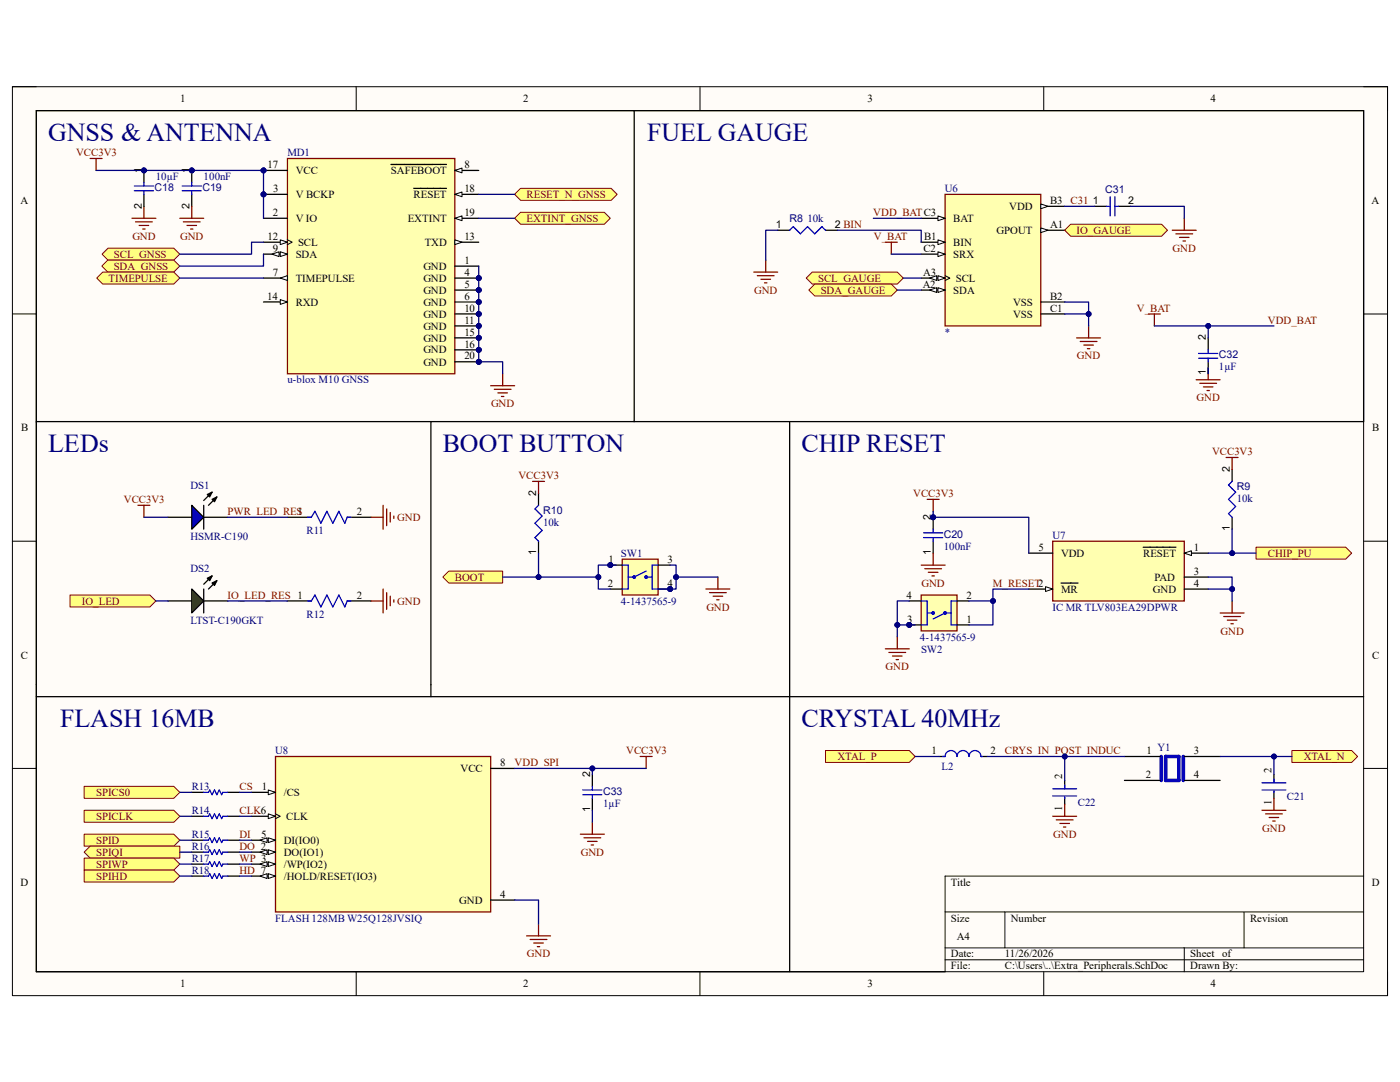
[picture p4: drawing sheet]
<svg xmlns="http://www.w3.org/2000/svg" width="279mm" height="216mm" viewBox="0 0 279 216" stroke-linecap="round" stroke-linejoin="round" font-family="sans-serif">
<defs><g id="words">
<g font-size="5.2" fill="#000080">
<text x="9.6" y="28.1">GNSS &amp; ANTENNA</text>
<text x="129.2" y="28.1">FUEL GAUGE</text>
<text x="9.6" y="90.2">LEDs</text>
<text x="88.4" y="90.2">BOOT BUTTON</text>
<text x="160" y="90.2">CHIP RESET</text>
<text x="12" y="145.1">FLASH 16MB</text>
<text x="160" y="145.1">CRYSTAL 40MHz</text>
</g>
<g font-size="2.2">
<text x="35.9" y="20.4">1</text>
<text x="104.4" y="20.4">2</text>
<text x="173.1" y="20.4">3</text>
<text x="241.6" y="20.4">4</text>
<text x="53.4" y="33.6">17</text>
<text x="59" y="34.8">VCC</text>
<text x="78" y="34.8">SAFEBOOT</text>
<text x="92.7" y="33.6">8</text>
<text x="4.1" y="40.7">A</text>
<text x="54.5" y="38.3">3</text>
<text x="59" y="39.5">V BCKP</text>
<text x="82.5" y="39.5">RESET</text>
<text x="92.7" y="38.3">18</text>
<text x="201.4" y="41.9">VDD</text>
<text x="209.6" y="40.7">B3</text>
<text x="273.7" y="40.7">A</text>
<text x="53.4" y="47.9">12</text>
<text x="54.4" y="43.1">2</text>
<text x="59" y="44.3">V IO</text>
<text x="81.4" y="44.3">EXTINT</text>
<text x="92.7" y="43.1">19</text>
<text x="92.7" y="47.9">13</text>
<text x="184.4" y="47.9">B1</text>
<text x="190.2" y="44.3">BAT</text>
<text x="198.9" y="46.7">GPOUT</text>
<text x="209.6" y="45.5">A1</text>
<text x="54.4" y="50.2">9</text>
<text x="59" y="51.4">SDA</text>
<text x="59.5" y="49.1">SCL</text>
<text x="84.5" y="53.8">GND</text>
<text x="84.8" y="49.1">TXD</text>
<text x="92.7" y="52.7">1</text>
<text x="184.3" y="50.2">C2</text>
<text x="190.2" y="49.1">BIN</text>
<text x="190.2" y="51.4">SRX</text>
<text x="53.3" y="59.8">14</text>
<text x="54.4" y="55">7</text>
<text x="59" y="56.2">TIMEPULSE</text>
<text x="84.5" y="56.2">GND</text>
<text x="84.5" y="58.6">GND</text>
<text x="92.7" y="55">4</text>
<text x="92.7" y="57.4">5</text>
<text x="92.7" y="59.8">6</text>
<text x="184.1" y="57.4">A2</text>
<text x="184.2" y="55">A3</text>
<text x="190.2" y="58.6">SDA</text>
<text x="190.8" y="56.2">SCL</text>
<text x="209.6" y="59.8">B2</text>
<text x="59" y="61">RXD</text>
<text x="84.5" y="61">GND</text>
<text x="84.5" y="63.4">GND</text>
<text x="84.5" y="65.8">GND</text>
<text x="92.7" y="62.2">10</text>
<text x="92.7" y="64.6">11</text>
<text x="202.2" y="61">VSS</text>
<text x="202.2" y="63.4">VSS</text>
<text x="209.6" y="62.2">C1</text>
<text x="84.5" y="68.2">GND</text>
<text x="84.5" y="70.5">GND</text>
<text x="92.7" y="67">15</text>
<text x="92.7" y="69.3">16</text>
<text x="92.7" y="71.7">20</text>
<text x="84.5" y="72.9">GND</text>
<text x="4.2" y="86.1">B</text>
<text x="273.9" y="86.1">B</text>
<text x="59.4" y="102.7">1</text>
<text x="71.2" y="102.7">2</text>
<text x="121.5" y="112.3">1</text>
<text x="133.2" y="112.3">3</text>
<text x="207.2" y="109.9">5</text>
<text x="211.8" y="111.1">VDD</text>
<text x="228.1" y="111.1">RESET</text>
<text x="238.3" y="109.9">1</text>
<text x="71.2" y="119.5">2</text>
<text x="121.3" y="117.1">2</text>
<text x="133.2" y="117.1">4</text>
<text x="180.9" y="119.5">4</text>
<text x="192.9" y="119.5">2</text>
<text x="211.8" y="118.3">MR</text>
<text x="230.1" y="118.3">GND</text>
<text x="230.4" y="115.9">PAD</text>
<text x="238.3" y="117.1">4</text>
<text x="238.3" y="114.7">3</text>
<text x="181" y="124.2">3</text>
<text x="192.9" y="124.2">1</text>
<text x="4.1" y="131.4">C</text>
<text x="273.8" y="131.4">C</text>
<text x="91.9" y="154.1">VCC</text>
<text x="99.8" y="152.9">8</text>
<text x="185.9" y="150.5">1</text>
<text x="197.7" y="150.5">2</text>
<text x="212" y="155.5" transform="rotate(-90 212 155.5)">2</text>
<text x="228.6" y="155.3">2</text>
<text x="228.8" y="150.5">1</text>
<text x="238.3" y="150.5">3</text>
<text x="238.3" y="155.3">4</text>
<text x="253.8" y="154.3" transform="rotate(-90 253.8 154.3)">2</text>
<text x="52.2" y="157.6">1</text>
<text x="56.6" y="158.8">/CS</text>
<text x="212" y="161.8" transform="rotate(-90 212 161.8)">1</text>
<text x="253.8" y="160.6" transform="rotate(-90 253.8 160.6)">1</text>
<text x="52.1" y="167.2">5</text>
<text x="57.1" y="163.6">CLK</text>
<text x="56.6" y="168.4">DI(IO0)</text>
<text x="56.6" y="170.8">DO(IO1)</text>
<text x="56.6" y="173.1">/WP(IO2)</text>
<text x="4.1" y="176.7">D</text>
<text x="56.6" y="175.6">/HOLD/RESET(IO3)</text>
<text x="99.8" y="179.1">4</text>
<text x="189.8" y="176.7">Title</text>
<text x="273.8" y="176.7">D</text>
<text x="91.7" y="180.3">GND</text>
<text x="189.8" y="183.9">Size</text>
<text x="201.7" y="183.9">Number</text>
<text x="249.5" y="183.9">Revision</text>
<text x="189.8" y="191.1">Date:</text>
<text x="191" y="187.5">A4</text>
<text x="200.5" y="191.1">11/26/2026</text>
<text x="237.5" y="191.1">Sheet</text>
<text x="243.9" y="191.1">of</text>
<text x="35.9" y="197">1</text>
<text x="104.4" y="197">2</text>
<text x="173.1" y="197">3</text>
<text x="189.8" y="193.4">File:</text>
<text x="200.5" y="193.4">C:\Users\..\Extra_Peripherals.SchDoc</text>
<text x="237.6" y="193.4">Drawn By:</text>
<text x="241.6" y="197">4</text>
</g>
<g font-size="2.2" fill="#800000">
<text x="15.2" y="31.2">VCC3V3</text>
<text x="105.1" y="39.5">RESET_N_GNSS</text>
<text x="213.7" y="40.7">C31</text>
<text x="26.4" y="47.9">GND</text>
<text x="35.9" y="47.9">GND</text>
<text x="105.1" y="44.3">EXTINT_GNSS</text>
<text x="174.3" y="43.1">VDD_BATC3</text>
<text x="174.4" y="47.9">V_BAT</text>
<text x="214.8" y="46.7">IO_GAUGE</text>
<text x="22.7" y="53.8">SDA_GNSS</text>
<text x="22.7" y="51.4">SCL_GNSS</text>
<text x="234" y="50.2">GND</text>
<text x="21.7" y="56.2">TIMEPULSE</text>
<text x="150.5" y="58.6">GND</text>
<text x="163.3" y="56.2">SCL_GAUGE</text>
<text x="163.8" y="58.6">SDA_GAUGE</text>
<text x="226.9" y="62.2">V_BAT</text>
<text x="253" y="64.6">VDD_BAT</text>
<text x="214.9" y="71.7">GND</text>
<text x="98" y="81.3">GND</text>
<text x="238.8" y="80.1">GND</text>
<text x="103.5" y="95.6">VCC3V3</text>
<text x="241.9" y="90.8">VCC3V3</text>
<text x="24.7" y="100.4">VCC3V3</text>
<text x="182.2" y="99.2">VCC3V3</text>
<text x="45.4" y="102.7">PWR_LED_RES</text>
<text x="79.3" y="104">GND</text>
<text x="253" y="111.1">CHIP_PU</text>
<text x="45.4" y="119.5">IO_LED_RES 1</text>
<text x="90.8" y="115.9">BOOT</text>
<text x="183.9" y="117.1">GND</text>
<text x="198.2" y="117.1">M_RESET2</text>
<text x="16.3" y="120.6">IO_LED</text>
<text x="79.3" y="120.6">GND</text>
<text x="141" y="121.8">GND</text>
<text x="243.6" y="126.6">GND</text>
<text x="176.7" y="133.8">GND</text>
<text x="102.7" y="152.9">VDD_SPI</text>
<text x="125" y="150.5">VCC3V3</text>
<text x="167.1" y="151.7">XTAL_P</text>
<text x="200.5" y="150.5">CRYS_IN_POST_INDUC</text>
<text x="260.2" y="151.7">XTAL_N</text>
<text x="19.2" y="158.8">SPICS0</text>
<text x="47.8" y="157.6">CS</text>
<text x="19.2" y="163.6">SPICLK</text>
<text x="47.8" y="162.4">CLK6</text>
<text x="47.8" y="167.2">DI</text>
<text x="210.2" y="167.2">GND</text>
<text x="251.9" y="166">GND</text>
<text x="19.2" y="168.4">SPID</text>
<text x="19.2" y="170.8">SPIQI</text>
<text x="19.2" y="173.1">SPIWP</text>
<text x="47.8" y="169.6">DO 2</text>
<text x="47.8" y="172">WP 3</text>
<text x="115.9" y="170.8">GND</text>
<text x="19.2" y="175.6">SPIHD</text>
<text x="47.8" y="174.3">HD 7</text>
<text x="105.2" y="191.1">GND</text>
</g>
<g font-size="2.2" fill="#000080">
<text x="31.1" y="35.9">10µF</text>
<text x="40.6" y="35.9">100nF</text>
<text x="57.4" y="31.2">MD1</text>
<text x="188.6" y="38.3">U6</text>
<text x="161.2" y="44.3">10k</text>
<text x="188.6" y="67">*</text>
<text x="57.4" y="76.5">u-blox M10 GNSS</text>
<text x="243.2" y="73.9">1µF</text>
<text x="38" y="97.5">DS1</text>
<text x="246.8" y="100.1">10k</text>
<text x="38" y="107.8">HSMR-C190</text>
<text x="61.2" y="106.6">R11</text>
<text x="108.4" y="104.9">10k</text>
<text x="210.1" y="107.5">U7</text>
<text x="123.9" y="111.1">SW1</text>
<text x="188.3" y="109.7">100nF</text>
<text x="38" y="114.2">DS2</text>
<text x="38" y="124.5">LTST-C190GKT</text>
<text x="61.2" y="123.3">R12</text>
<text x="123.9" y="120.6">4-1437565-9</text>
<text x="210.1" y="121.8">IC MR TLV803EA29DPWR</text>
<text x="183.6" y="127.8">4-1437565-9</text>
<text x="183.8" y="130.2">SW2</text>
<text x="231" y="149.8">Y1</text>
<text x="54.9" y="150.5">U8</text>
<text x="187.9" y="153.6">L2</text>
<text x="38.3" y="157.6">R13</text>
<text x="120.4" y="161">1µF</text>
<text x="215.1" y="160.7">C22</text>
<text x="256.8" y="159.6">C21</text>
<text x="38.3" y="162.4">R14</text>
<text x="38.3" y="167.2">R15</text>
<text x="38.3" y="169.6">R16</text>
<text x="38.3" y="172">R17</text>
<text x="38.3" y="174.3">R18</text>
<text x="54.9" y="183.9">FLASH 128MB W25Q128JVSIQ</text>
</g>
<g font-size="2.1">
<text x="28.3" y="34.5" transform="rotate(-90 28.3 34.5)">1</text>
<text x="37.8" y="34.5" transform="rotate(-90 37.8 34.5)">1</text>
<text x="28.3" y="41.8" transform="rotate(-90 28.3 41.8)">2</text>
<text x="37.8" y="41.8" transform="rotate(-90 37.8 41.8)">2</text>
<text x="218.1" y="40.7">1</text>
<text x="225.1" y="40.7">2</text>
<text x="154.9" y="45.5">1</text>
<text x="166.6" y="45.5">2 BIN</text>
<text x="240.7" y="67.9" transform="rotate(-90 240.7 67.9)">2</text>
<text x="240.7" y="74.9" transform="rotate(-90 240.7 74.9)">1</text>
<text x="245.4" y="94.1" transform="rotate(-90 245.4 94.1)">2</text>
<text x="107" y="98.9" transform="rotate(-90 107 98.9)">2</text>
<text x="185.8" y="103.7" transform="rotate(-90 185.8 103.7)">2</text>
<text x="245.4" y="105.9" transform="rotate(-90 245.4 105.9)">1</text>
<text x="107" y="110.7" transform="rotate(-90 107 110.7)">1</text>
<text x="185.8" y="110.7" transform="rotate(-90 185.8 110.7)">1</text>
<text x="117.8" y="155" transform="rotate(-90 117.8 155)">2</text>
<text x="117.8" y="162" transform="rotate(-90 117.8 162)">1</text>
</g>
<g font-size="2.1" fill="#000080">
<text x="30.9" y="38.1">C18</text>
<text x="40.4" y="38.1">C19</text>
<text x="220.6" y="38.6">C31</text>
<text x="157.6" y="44.3">R8</text>
<text x="243.2" y="71.5">C32</text>
<text x="246.8" y="97.7">R9</text>
<text x="108.4" y="102.5">R10</text>
<text x="188.3" y="107.3">C20</text>
<text x="120.4" y="158.6">C33</text>
</g>
</g></defs>
<path d="M2.5 17.3h274.4v181.4h-274.4z" fill-rule="evenodd" fill="#fffcf8"/>
<path d="M2.5 17.3h274.4v181.4h-274.4z" fill="none" stroke="#000" stroke-width=".2"/>
<path d="M7.2 22.1h264.9v171.8h-264.9z" fill-rule="evenodd" fill="#fffcf8"/>
<g fill="none" stroke="#000" stroke-width=".2">
<path d="M2.5 17.3h4.7M71.1 17.3v4.8M139.7 17.3v4.8M208.3 17.3v4.8M272.1 17.3h4.8v4.8M7.2 22.1h264.9v171.8h-264.9zM2.5 62.6h4.7M272.1 62.7h4.8M2.5 108h4.7M272.1 108h4.8M2.5 153.3h4.7M272.1 153.3h4.8"/>
<path d="M272.1 174.8h-83.5v19.1M71.1 193.9v4.8M139.7 193.9v4.8M188.6 182h83.5M188.6 189.1h83.5M188.6 191.5h83.5M200.5 182v7.1M208.3 193.9v4.8M236.3 189.1v4.8M248.3 182v7.1M276.9 193.9v4.8"/>
</g>
<path d="M20.4 50.7l1.2-1.2h13.1l1.2 1.2-1.2 1.2h-13.1z" fill-rule="evenodd" fill="#ffff80"/>
<path d="M20.4 50.7l1.2-1.2h13.1l1.2 1.2-1.2 1.2h-13.1z" fill="none" stroke="#800000" stroke-width=".2"/>
<path d="M21.5 51.9h13.2l1.2 1.2-1.2 1.2h-13.2l-1.2-1.2z" fill-rule="evenodd" fill="#ffff80"/>
<path d="M21.5 51.9h13.2l1.2 1.2-1.2 1.2h-13.2l-1.2-1.2z" fill="none" stroke="#800000" stroke-width=".2"/>
<path d="M20.5 54.3h14.2l1.2 1.2-1.2 1.2h-14.2l-1.2-1.2z" fill-rule="evenodd" fill="#ffff80"/>
<path d="M20.5 54.3h14.2l1.2 1.2-1.2 1.2h-14.2l-1.2-1.2z" fill="none" stroke="#800000" stroke-width=".2"/>
<path d="M26.3 43.6h4.8M27.1 44.3h3.3M27.8 45h1.9M28.5 45.7h.5M28.7 41.2v2.4" fill="none" stroke="#800000" stroke-width=".25"/>
<circle cx="28.7" cy="34" r=".48" fill="#000080"/>
<circle cx="28.7" cy="34" r=".48" fill="none" stroke="#000080" stroke-width=".2"/>
<path d="M28.7 34v2.4" fill="none" stroke="#000" stroke-width=".25"/>
<circle cx="28.7" cy="34" r=".48" fill="#000080"/>
<circle cx="28.7" cy="34" r=".48" fill="none" stroke="#000080" stroke-width=".2"/>
<path d="M28.7 38.8v2.4" fill="none" stroke="#000" stroke-width=".25"/>
<path d="M26.8 38.1h3.8M26.8 37.1h3.8M28.7 36.4v.7M28.7 38.1v.7" fill="none" stroke="#00f" stroke-width=".25"/>
<circle cx="38.3" cy="34" r=".48" fill="#000080"/>
<circle cx="38.3" cy="34" r=".48" fill="none" stroke="#000080" stroke-width=".2"/>
<path d="M38.3 34v2.4" fill="none" stroke="#000" stroke-width=".25"/>
<circle cx="38.3" cy="34" r=".48" fill="#000080"/>
<circle cx="38.3" cy="34" r=".48" fill="none" stroke="#000080" stroke-width=".2"/>
<path d="M38.3 38.8v2.4" fill="none" stroke="#000" stroke-width=".25"/>
<path d="M36.4 38.1h3.8M36.4 37.1h3.8M38.3 36.4v.7M38.3 38.1v.7" fill="none" stroke="#00f" stroke-width=".25"/>
<path d="M35.9 43.6h4.8M36.6 44.3h3.3M37.3 45h1.9M38 45.7h.5M38.3 41.2v2.4M97.9 77h4.8M98.6 77.7h3.4M99.4 78.4h1.9M100.1 79.1h.5M100.3 74.6v2.4" fill="none" stroke="#800000" stroke-width=".25"/>
<path d="M103.9 37.6h18.1l1.2 1.2-1.2 1.2h-18.1l-1.2-1.2z" fill-rule="evenodd" fill="#ffff80"/>
<path d="M103.9 37.6h18.1l1.2 1.2-1.2 1.2h-18.1l-1.2-1.2z" fill="none" stroke="#800000" stroke-width=".2"/>
<path d="M102.7 43.6l1.2-1.2h16.7l1.2 1.2-1.2 1.1h-16.7z" fill-rule="evenodd" fill="#ffff80"/>
<path d="M102.7 43.6l1.2-1.2h16.7l1.2 1.2-1.2 1.1h-16.7z" fill="none" stroke="#800000" stroke-width=".2"/>
<path d="M18 31.6h2.4M19.2 31.6v2.4" fill="none" stroke="#800000" stroke-width=".25"/>
<path d="M33.5 103.2h4.8M40.7 103.2h4.7" fill="none" stroke="#000" stroke-width=".25"/>
<path d="M38.3 100.8l2.4 2.4-2.4 2.4z" fill="#00f"/>
<path d="M41.4 98.7l.9-.5-.5 1zM42.3 99.6l1-.4-.5 .9zM42.3 98.2l-1.6 1.7M43.3 99.2l-1.7 1.6M33.5 119.9h4.8M38.3 100.8l2.4 2.4-2.4 2.4zM40.7 100.8v4.8M40.7 119.9h4.7" fill="none" stroke="#000" stroke-width=".25"/>
<path d="M41.4 98.7l.9-.5-.5 1zM42.3 99.6l1-.4-.5 .9z" fill="#000"/>
<path d="M38.3 117.5l2.4 2.4-2.4 2.4z" fill="#00bf00"/>
<g fill="none" stroke="#000" stroke-width=".25">
<path d="M38.3 117.5l2.4 2.4-2.4 2.4zM40.7 117.5v4.8M41.4 115.4l.9-.5-.5 1zM42.3 116.3l1-.4-.5 .9zM42.3 114.9l-1.6 1.7M43.3 115.9l-1.7 1.6M57.4 103.2h4.7M57.4 119.9h4.7M69.3 103.2h4.8M69.3 119.9h4.8M187.4 151h1.2M195.8 151h1.2"/>
<path d="M212.5 155.7v1.7M212.5 159.1v1.4M254.2 154.5v1.7M254.2 157.9v1.4"/>
</g>
<path d="M41.4 115.4l.9-.5-.5 1zM42.3 116.3l1-.4-.5 .9z" fill="#000"/>
<g fill="none" stroke="#800000" stroke-width=".25">
<path d="M27.5 100.8h2.4M28.7 100.8v2.4M74.1 119.9h2.4M74.1 103.2h2.4M76.5 100.8v4.8M76.5 117.5v4.8M77.2 101.5v3.4M77.2 118.3v3.3M77.9 102.3v1.9M77.9 119v1.9M78.6 103v.5M78.6 119.7v.5"/>
<path d="M254.2 159.3v2.4M210.1 162.9h4.8M210.8 163.6h3.4M211.5 164.3h1.9M212.2 165h.5M212.5 160.5v2.4M251.9 161.7h4.7M252.6 162.4h3.3M253.3 163.1h1.9M254 163.8h.5"/>
</g>
<path d="M61.4 103.2h.7l.7-1.2 1.2 2.4 1.2-2.4 1.2 2.4 1.2-2.4 1.2 2.4 .5-1.2h.7M61.4 119.9h.7l.7-1.2 1.2 2.4 1.2-2.4 1.2 2.4 1.2-2.4 1.2 2.4 .5-1.2h.7M188.1 151h.5a1.2 1.2 0 0 1 1.2-1.2 1.2 1.2 0 0 1 1.2 1.2 1.19 1.19 0 0 1 1.2-1.2 1.19 1.19 0 0 1 1.2 1.2 1.19 1.19 0 0 1 1.2-1.2 1.19 1.19 0 0 1 1.2 1.2h.2M210.1 157.4h4.8M210.1 158.8h4.8M212.5 156.7v.7M212.5 159.1v.2M251.9 156.2h4.7M251.9 157.6h4.7M254.2 155.5v.7M254.2 157.9v.2" fill="none" stroke="#00f" stroke-width=".25"/>
<path d="M55 151h42.9v31h-42.9z" fill-rule="evenodd" fill="#ffffb0"/>
<path d="M55 151h42.9v31h-42.9z" fill="none" stroke="#800000" stroke-width=".25"/>
<path d="M50.2 158.1h4.8" fill="none" stroke="#000" stroke-width=".25"/>
<path d="M53.5 157.6l1.5 .5-1.5 .5z" fill="#f8fcff"/>
<path d="M53.5 157.6l1.5 .5-1.5 .5z" fill="none" stroke="#000" stroke-width=".2"/>
<path d="M50.2 162.9h4.8" fill="none" stroke="#000" stroke-width=".25"/>
<path d="M53.5 162.4l1.5 .5-1.5 .5z" fill="#f8fcff"/>
<path d="M53.5 162.4l1.5 .5-1.5 .5zM55 162.4l.9 .5-.9 .5" fill="none" stroke="#000" stroke-width=".2"/>
<path d="M50.2 167.7h4.8" fill="none" stroke="#000" stroke-width=".25"/>
<path d="M53.5 167.2l1.5 .5-1.5 .4z" fill="#f8fcff"/>
<path d="M53.5 167.2l1.5 .5-1.5 .4z" fill="none" stroke="#000" stroke-width=".2"/>
<path d="M51.9 167.7l1.4-.5v.9z" fill="#f8fcff"/>
<path d="M51.9 167.7l1.4-.5v.9z" fill="none" stroke="#000" stroke-width=".2"/>
<path d="M50.2 170h4.8" fill="none" stroke="#000" stroke-width=".25"/>
<path d="M53.5 169.6l1.5 .4-1.5 .5z" fill="#f8fcff"/>
<path d="M53.5 169.6l1.5 .4-1.5 .5z" fill="none" stroke="#000" stroke-width=".2"/>
<path d="M51.9 170l1.4-.4v.9z" fill="#f8fcff"/>
<path d="M51.9 170l1.4-.4v.9z" fill="none" stroke="#000" stroke-width=".2"/>
<path d="M50.2 172.4h4.8" fill="none" stroke="#000" stroke-width=".25"/>
<path d="M53.5 171.9l1.5 .5-1.5 .5z" fill="#f8fcff"/>
<path d="M53.5 171.9l1.5 .5-1.5 .5z" fill="none" stroke="#000" stroke-width=".2"/>
<path d="M51.9 172.4l1.4-.5v1z" fill="#f8fcff"/>
<path d="M51.9 172.4l1.4-.5v1z" fill="none" stroke="#000" stroke-width=".2"/>
<path d="M50.2 174.8h4.8" fill="none" stroke="#000" stroke-width=".25"/>
<path d="M53.5 174.3l1.5 .5-1.5 .5z" fill="#f8fcff"/>
<path d="M53.5 174.3l1.5 .5-1.5 .5z" fill="none" stroke="#000" stroke-width=".2"/>
<path d="M51.9 174.8l1.4-.5v1z" fill="#f8fcff"/>
<path d="M51.9 174.8l1.4-.5v1z" fill="none" stroke="#000" stroke-width=".2"/>
<path d="M97.9 153.3h4.8M97.9 179.6h4.8" fill="none" stroke="#000" stroke-width=".25"/>
<path d="M16.8 161.7h17.9l1.2 1.2-1.2 1.2h-17.9z" fill-rule="evenodd" fill="#ffff80"/>
<path d="M16.8 161.7h17.9l1.2 1.2-1.2 1.2h-17.9z" fill="none" stroke="#800000" stroke-width=".2"/>
<path d="M16.8 166.5h17.9l1.2 1.2-1.2 1.1h-17.9z" fill-rule="evenodd" fill="#ffff80"/>
<path d="M16.8 166.5h17.9l1.2 1.2-1.2 1.1h-17.9z" fill="none" stroke="#800000" stroke-width=".2"/>
<path d="M16.8 170l1.2-1.2h17.9v2.4h-17.9z" fill-rule="evenodd" fill="#ffff80"/>
<path d="M16.8 170l1.2-1.2h17.9v2.4h-17.9z" fill="none" stroke="#800000" stroke-width=".2"/>
<path d="M16.8 171.2h17.9l1.2 1.2-1.2 1.2h-17.9z" fill-rule="evenodd" fill="#ffff80"/>
<path d="M16.8 171.2h17.9l1.2 1.2-1.2 1.2h-17.9z" fill="none" stroke="#800000" stroke-width=".2"/>
<path d="M16.8 173.6h17.9l1.2 1.2-1.2 1.2h-17.9z" fill-rule="evenodd" fill="#ffff80"/>
<path d="M16.8 173.6h17.9l1.2 1.2-1.2 1.2h-17.9z" fill="none" stroke="#800000" stroke-width=".2"/>
<path d="M105.1 186.7h4.8M105.8 187.5h3.3M106.5 188.2h1.9M107.2 188.9h.5M107.5 184.4v2.3" fill="none" stroke="#800000" stroke-width=".25"/>
<path d="M16.8 156.9h17.9l1.2 1.2-1.2 1.2h-17.9z" fill-rule="evenodd" fill="#ffff80"/>
<path d="M16.8 156.9h17.9l1.2 1.2-1.2 1.2h-17.9z" fill="none" stroke="#800000" stroke-width=".2"/>
<path d="M38.3 158.1h2.4M45.4 158.1h2.4M38.3 162.9h2.4M38.3 167.7h2.4M38.3 170h2.4M38.3 172.4h2.4M38.3 174.8h2.4M45.4 162.9h2.4M45.4 167.7h2.4M45.4 170h2.4M45.4 172.4h2.4M45.4 174.8h2.4" fill="none" stroke="#000" stroke-width=".25"/>
<path d="M40.7 158.1h.9l.2-.5 .5 1 .5-1 .5 1 .5-1 .4 1 .3-.5h.9M40.7 162.9h.9l.2-.5 .5 1 .5-1 .5 1 .5-1 .4 1 .3-.5h.9M40.7 167.7h.9l.2-.5 .5 .9 .5-.9 .5 .9 .5-.9 .4 .9 .3-.4h.9M40.7 170h.9l.2-.4 .5 .9 .5-.9 .5 .9 .5-.9 .4 .9 .3-.5h.9M40.7 172.4h.9l.2-.5 .5 1 .5-1 .5 1 .5-1 .4 1 .3-.5h.9M40.7 174.8h.9l.2-.5 .5 1 .5-1 .5 1 .5-1 .4 1 .3-.5h.9" fill="none" stroke="#00f" stroke-width=".25"/>
<path d="M210.1 108h26.2v11.9h-26.2z" fill-rule="evenodd" fill="#ffffb0"/>
<path d="M210.1 108h26.2v11.9h-26.2z" fill="none" stroke="#800000" stroke-width=".25"/>
<path d="M205.3 110.4h4.8M205.3 117.5h4.8" fill="none" stroke="#000" stroke-width=".25"/>
<path d="M208.7 117.1l1.4 .4-1.4 .5z" fill="#f8fcff"/>
<path d="M208.7 117.1l1.4 .4-1.4 .5z" fill="none" stroke="#000" stroke-width=".2"/>
<path d="M211.8 116.3h3.3M236.3 110.4h4.8" fill="none" stroke="#000" stroke-width=".25"/>
<path d="M236.3 110.4l1.5-.5v.9z" fill="#f8fcff"/>
<path d="M236.3 110.4l1.5-.5v.9z" fill="none" stroke="#000" stroke-width=".2"/>
<path d="M228.1 109.2h6.6M236.3 117.5h4.8M236.3 115.1h4.8" fill="none" stroke="#000" stroke-width=".25"/>
<path d="M245.9 119.9v2.4M176.7 129.5h4.8M177.4 130.2h3.3M178.1 130.9h1.9M178.8 131.6h.5M179.1 127.1v2.4M243.5 122.3h4.8M244.2 123h3.4M244.9 123.7h1.9M245.6 124.5h.5" fill="none" stroke="#800000" stroke-width=".25"/>
<path d="M250.7 109.2h17.9l1.2 1.2-1.2 1.2h-17.9z" fill-rule="evenodd" fill="#ffff80"/>
<path d="M250.7 109.2h17.9l1.2 1.2-1.2 1.2h-17.9z" fill="none" stroke="#800000" stroke-width=".2"/>
<path d="M245.9 93.7v2.4M245.9 103.2v2.4" fill="none" stroke="#000" stroke-width=".25"/>
<path d="M245.9 96.1l-.7 .7 1.4 1.4-1.4 1.4 1.4 1.5-1.4 1.4 .7 .7" fill="none" stroke="#00f" stroke-width=".25"/>
<path d="M185 99.6h2.4M186.2 99.6v2.4M244.7 91.3h2.4M245.9 91.3v2.4" fill="none" stroke="#800000" stroke-width=".25"/>
<circle cx="186.2" cy="103.2" r=".48" fill="#000080"/>
<circle cx="186.2" cy="103.2" r=".48" fill="none" stroke="#000080" stroke-width=".2"/>
<path d="M186.2 103.2v2.4M186.2 108v2.4" fill="none" stroke="#000" stroke-width=".25"/>
<circle cx="186.2" cy="103.2" r=".48" fill="#000080"/>
<circle cx="186.2" cy="103.2" r=".48" fill="none" stroke="#000080" stroke-width=".2"/>
<path d="M107.5 100.8l-.7 .7 1.4 1.5-1.4 1.4 1.4 1.4-1.4 1.5 .7 .7M184.3 106.3h3.8M184.3 107.3h3.8M186.2 105.6v.7M186.2 107.3v.7" fill="none" stroke="#00f" stroke-width=".25"/>
<path d="M106.3 96.1h2.4M107.5 96.1v2.3M140.9 117.5h4.8M141.6 118.3h3.3M142.3 119h1.9M143 119.7h.5M143.3 115.1v2.4M183.8 112.8h4.8M184.6 113.5h3.3M185.3 114.2h1.9M186 114.9h.5M186.2 110.4v2.4" fill="none" stroke="#800000" stroke-width=".25"/>
<path d="M7.2 22.1h264.9v62h-264.9zM126.6 22.1v62M107.5 98.4v2.4M157.6 84.1v54.9M107.5 108v2.4M7.2 139h264.9" fill="none" stroke="#000" stroke-width=".25"/>
<path d="M14 118.7h15.9l1.2 1.2-1.2 1.2h-15.9z" fill-rule="evenodd" fill="#ffff80"/>
<path d="M14 118.7h15.9l1.2 1.2-1.2 1.2h-15.9z" fill="none" stroke="#800000" stroke-width=".2"/>
<path d="M7.2 84.1v109.8h181.4M86 84.1v52.5" fill="none" stroke="#000" stroke-width=".25"/>
<path d="M88.4 115.1l1.2-1.1h10.7v2.3h-10.7z" fill-rule="evenodd" fill="#ffff80"/>
<path d="M88.4 115.1l1.2-1.1h10.7v2.3h-10.7z" fill="none" stroke="#800000" stroke-width=".2"/>
<path d="M164.8 149.8h16.7l1.1 1.2-1.1 1.1h-16.7z" fill-rule="evenodd" fill="#ffff80"/>
<path d="M164.8 149.8h16.7l1.1 1.2-1.1 1.1h-16.7z" fill="none" stroke="#800000" stroke-width=".2"/>
<path d="M257.8 149.8h11.9l1.2 1.2-1.2 1.1h-11.9z" fill-rule="evenodd" fill="#ffff80"/>
<path d="M257.8 149.8h11.9l1.2 1.2-1.2 1.1h-11.9z" fill="none" stroke="#800000" stroke-width=".2"/>
<path d="M188.6 38.8h19.1v26.2h-19.1z" fill-rule="evenodd" fill="#ffffb0"/>
<path d="M188.6 38.8h19.1v26.2h-19.1z" fill="none" stroke="#800000" stroke-width=".25"/>
<path d="M183.8 43.6h4.8" fill="none" stroke="#000" stroke-width=".25"/>
<path d="M187.2 43.1l1.4 .5-1.4 .4z" fill="#f8fcff"/>
<path d="M187.2 43.1l1.4 .5-1.4 .4z" fill="none" stroke="#000" stroke-width=".2"/>
<path d="M183.8 48.3h4.8" fill="none" stroke="#000" stroke-width=".25"/>
<path d="M187.2 47.9l1.4 .4-1.4 .5z" fill="#f8fcff"/>
<path d="M187.2 47.9l1.4 .4-1.4 .5z" fill="none" stroke="#000" stroke-width=".2"/>
<path d="M183.8 50.7h4.8" fill="none" stroke="#000" stroke-width=".25"/>
<path d="M187.2 50.2l1.4 .5-1.4 .5z" fill="#f8fcff"/>
<path d="M187.2 50.2l1.4 .5-1.4 .5z" fill="none" stroke="#000" stroke-width=".2"/>
<path d="M183.8 55.5h4.8" fill="none" stroke="#000" stroke-width=".25"/>
<path d="M187.2 55l1.4 .5-1.4 .5z" fill="#f8fcff"/>
<path d="M187.2 55l1.4 .5-1.4 .5z" fill="none" stroke="#000" stroke-width=".2"/>
<path d="M185.5 55.5l1.4-.5v1z" fill="#f8fcff"/>
<path d="M185.5 55.5l1.4-.5v1zM188.6 55l1 .5-1 .5" fill="none" stroke="#000" stroke-width=".2"/>
<path d="M183.8 57.9h4.8" fill="none" stroke="#000" stroke-width=".25"/>
<path d="M187.2 57.4l1.4 .5-1.4 .5z" fill="#f8fcff"/>
<path d="M187.2 57.4l1.4 .5-1.4 .5z" fill="none" stroke="#000" stroke-width=".2"/>
<path d="M185.5 57.9l1.4-.5v1z" fill="#f8fcff"/>
<path d="M185.5 57.9l1.4-.5v1z" fill="none" stroke="#000" stroke-width=".2"/>
<path d="M207.7 41.2h4.8" fill="none" stroke="#000" stroke-width=".25"/>
<path d="M207.7 40.7l1.4 .5-1.4 .4z" fill="#f8fcff"/>
<path d="M207.7 40.7l1.4 .5-1.4 .4z" fill="none" stroke="#000" stroke-width=".2"/>
<path d="M207.7 45.9h4.8" fill="none" stroke="#000" stroke-width=".25"/>
<path d="M207.7 45.5l1.4 .4-1.4 .5z" fill="#f8fcff"/>
<path d="M207.7 45.5l1.4 .4-1.4 .5z" fill="none" stroke="#000" stroke-width=".2"/>
<path d="M207.7 60.3h4.8M207.7 62.7h4.8" fill="none" stroke="#000" stroke-width=".25"/>
<path d="M160.9 55.5l1.2-1.2h17l1.2 1.2-1.2 1.2h-17z" fill-rule="evenodd" fill="#ffff80"/>
<path d="M160.9 55.5l1.2-1.2h17l1.2 1.2-1.2 1.2h-17z" fill="none" stroke="#800000" stroke-width=".2"/>
<path d="M162.6 56.7h15.3l1.2 1.2-1.2 1.2h-15.3l-1.2-1.2z" fill-rule="evenodd" fill="#ffff80"/>
<path d="M162.6 56.7h15.3l1.2 1.2-1.2 1.2h-15.3l-1.2-1.2z" fill="none" stroke="#800000" stroke-width=".2"/>
<path d="M214.9 67.4h4.7M215.6 68.1h3.3M216.3 68.9h1.9M217 69.6h.5M217.3 65v2.4" fill="none" stroke="#800000" stroke-width=".25"/>
<path d="M213.7 44.7h18.1l1.2 1.2-1.2 1.2h-18.1l-1.2-1.2z" fill-rule="evenodd" fill="#ffff80"/>
<path d="M213.7 44.7h18.1l1.2 1.2-1.2 1.2h-18.1l-1.2-1.2z" fill="none" stroke="#800000" stroke-width=".2"/>
<path d="M155.2 45.9h2.4M164.8 45.9h2.3M241.1 67.4v2.4M241.1 72.2v2.4M118.2 154.5v2.4M118.2 159.3v2.4" fill="none" stroke="#000" stroke-width=".25"/>
<path d="M157.6 45.9l.7-.7 1.4 1.5 1.5-1.5 1.4 1.5 1.4-1.5 .8 .7M239.2 70.5h3.8M239.2 71.5h3.8M241.1 69.8v.7M241.1 71.5v.7M116.3 157.6h3.8M116.3 158.6h3.8M118.2 156.9v.7M118.2 158.6v.7" fill="none" stroke="#00f" stroke-width=".25"/>
<g fill="none" stroke="#800000" stroke-width=".25">
<path d="M150.4 54.3h4.8M151.1 55h3.4M151.9 55.7h1.9M152.6 56.4h.5M152.8 51.9v2.4M229.2 62.7h2.4M230.4 62.7v2.3M238.7 75.8h4.8M239.4 76.5h3.4M240.2 77.2h1.9M240.9 77.9h.5M241.1 73.4v2.4"/>
<path d="M127.8 150.9h2.3M129 150.9v2.4M115.8 166.5h4.8M116.5 167.2h3.4M117.3 167.9h1.9M118 168.6h.5M118.2 164.1v2.4"/>
</g>
<circle cx="121.8" cy="112.8" r=".48" fill="#000080"/>
<circle cx="121.8" cy="112.8" r=".48" fill="none" stroke="#000080" stroke-width=".2"/>
<circle cx="133.7" cy="117.5" r=".48" fill="#000080"/>
<circle cx="133.7" cy="117.5" r=".48" fill="none" stroke="#000080" stroke-width=".2"/>
<path d="M124.2 111.6h7.1v7.1h-7.1z" fill-rule="evenodd" fill="#ffffb0"/>
<path d="M124.2 111.6h7.1v7.1h-7.1z" fill="none" stroke="#800000" stroke-width=".25"/>
<g fill="none" stroke="#00f" stroke-width=".25">
<path d="M124.2 112.8h1.2v4.7h-1.2M129 114l-2.4 1.1h-1.2M129 115.1h1.1M131.3 112.8h-1.2v4.7h1.2"/>
<circle cx="126.6" cy="115.1" r=".24"/>
<circle cx="129" cy="115.1" r=".24"/>
</g>
<path d="M121.8 112.8h2.4" fill="none" stroke="#000" stroke-width=".25"/>
<circle cx="121.8" cy="112.8" r=".48" fill="#000080"/>
<circle cx="121.8" cy="112.8" r=".48" fill="none" stroke="#000080" stroke-width=".2"/>
<path d="M121.8 117.5h2.4M131.3 117.5h2.4M131.3 112.8h2.4" fill="none" stroke="#000" stroke-width=".25"/>
<circle cx="133.7" cy="117.5" r=".48" fill="#000080"/>
<circle cx="133.7" cy="117.5" r=".48" fill="none" stroke="#000080" stroke-width=".2"/>
<circle cx="181.5" cy="124.7" r=".48" fill="#000080"/>
<circle cx="181.5" cy="124.7" r=".48" fill="none" stroke="#000080" stroke-width=".2"/>
<path d="M183.8 118.7h7.2v7.2h-7.2z" fill-rule="evenodd" fill="#ffffb0"/>
<path d="M183.8 118.7h7.2v7.2h-7.2z" fill="none" stroke="#800000" stroke-width=".25"/>
<g fill="none" stroke="#00f" stroke-width=".25">
<path d="M183.8 119.9h1.2v4.8h-1.2M191 119.9h-1.2v4.8h1.2M185 122.3h1.2M189.8 122.3h-1.2l-2.4 1.2"/>
<circle cx="186.2" cy="122.3" r=".24"/>
<circle cx="188.6" cy="122.3" r=".24"/>
</g>
<path d="M191 119.9h2.4M181.5 124.7h2.3M191 124.7h2.4" fill="none" stroke="#000" stroke-width=".25"/>
<circle cx="181.5" cy="124.7" r=".48" fill="#000080"/>
<circle cx="181.5" cy="124.7" r=".48" fill="none" stroke="#000080" stroke-width=".2"/>
<path d="M181.5 119.9h2.3M224.4 151h7.2M224.4 155.7h7.2M236.3 151h7.2M236.3 155.7h7.2" fill="none" stroke="#000" stroke-width=".25"/>
<path d="M231.8 151v4.7M232.6 151h2.7v4.7h-2.7zM236.2 151v4.7" fill="none" stroke="#00f" stroke-width=".72"/>
<circle cx="52.6" cy="34" r=".48" fill="#000080"/>
<circle cx="52.6" cy="34" r=".48" fill="none" stroke="#000080" stroke-width=".2"/>
<circle cx="52.6" cy="38.8" r=".48" fill="#000080"/>
<circle cx="52.6" cy="38.8" r=".48" fill="none" stroke="#000080" stroke-width=".2"/>
<circle cx="95.5" cy="55.5" r=".48" fill="#000080"/>
<circle cx="95.5" cy="55.5" r=".48" fill="none" stroke="#000080" stroke-width=".2"/>
<circle cx="95.5" cy="57.9" r=".48" fill="#000080"/>
<circle cx="95.5" cy="57.9" r=".48" fill="none" stroke="#000080" stroke-width=".2"/>
<circle cx="95.5" cy="60.3" r=".48" fill="#000080"/>
<circle cx="95.5" cy="60.3" r=".48" fill="none" stroke="#000080" stroke-width=".2"/>
<circle cx="95.5" cy="62.6" r=".48" fill="#000080"/>
<circle cx="95.5" cy="62.6" r=".48" fill="none" stroke="#000080" stroke-width=".2"/>
<circle cx="95.5" cy="65" r=".48" fill="#000080"/>
<circle cx="95.5" cy="65" r=".48" fill="none" stroke="#000080" stroke-width=".2"/>
<circle cx="95.5" cy="67.4" r=".48" fill="#000080"/>
<circle cx="95.5" cy="67.4" r=".48" fill="none" stroke="#000080" stroke-width=".2"/>
<circle cx="95.5" cy="69.8" r=".48" fill="#000080"/>
<circle cx="95.5" cy="69.8" r=".48" fill="none" stroke="#000080" stroke-width=".2"/>
<circle cx="95.5" cy="72.2" r=".48" fill="#000080"/>
<circle cx="95.5" cy="72.2" r=".48" fill="none" stroke="#000080" stroke-width=".2"/>
<path d="M57.4 31.6h33.4v43h-33.4z" fill-rule="evenodd" fill="#ffffb0"/>
<path d="M57.4 31.6h33.4v43h-33.4z" fill="none" stroke="#800000" stroke-width=".25"/>
<path d="M52.6 34h4.8" fill="none" stroke="#000" stroke-width=".25"/>
<circle cx="52.6" cy="34" r=".48" fill="#000080"/>
<circle cx="52.6" cy="34" r=".48" fill="none" stroke="#000080" stroke-width=".2"/>
<path d="M90.8 34h4.7" fill="none" stroke="#000" stroke-width=".25"/>
<path d="M90.8 34l1.4-.5v1z" fill="#f8fcff"/>
<path d="M90.8 34l1.4-.5v1z" fill="none" stroke="#000" stroke-width=".2"/>
<path d="M89.1 32.8h-11.1M90.8 43.6h4.7" fill="none" stroke="#000" stroke-width=".25"/>
<path d="M90.8 43.6l1.4-.5v.9z" fill="#f8fcff"/>
<path d="M90.8 43.6l1.4-.5v.9z" fill="none" stroke="#000" stroke-width=".2"/>
<path d="M90.8 38.8h4.7" fill="none" stroke="#000" stroke-width=".25"/>
<path d="M90.8 38.8l1.4-.5v1z" fill="#f8fcff"/>
<path d="M90.8 38.8l1.4-.5v1z" fill="none" stroke="#000" stroke-width=".2"/>
<path d="M82.6 37.6h6.5M52.6 60.3h4.8" fill="none" stroke="#000" stroke-width=".25"/>
<path d="M55.9 59.8l1.5 .5-1.5 .4z" fill="#f8fcff"/>
<path d="M55.9 59.8l1.5 .5-1.5 .4z" fill="none" stroke="#000" stroke-width=".2"/>
<path d="M52.6 48.3h4.8" fill="none" stroke="#000" stroke-width=".25"/>
<path d="M55.9 47.8l1.5 .5-1.5 .5z" fill="#f8fcff"/>
<path d="M55.9 47.8l1.5 .5-1.5 .5zM57.4 47.8l.9 .5-.9 .5" fill="none" stroke="#000" stroke-width=".2"/>
<path d="M52.6 50.7h4.8" fill="none" stroke="#000" stroke-width=".25"/>
<path d="M55.9 50.2l1.5 .5-1.5 .5z" fill="#f8fcff"/>
<path d="M55.9 50.2l1.5 .5-1.5 .5z" fill="none" stroke="#000" stroke-width=".2"/>
<path d="M54.3 50.7l1.4-.5v1z" fill="#f8fcff"/>
<path d="M54.3 50.7l1.4-.5v1z" fill="none" stroke="#000" stroke-width=".2"/>
<path d="M52.6 55.5h4.8" fill="none" stroke="#000" stroke-width=".25"/>
<path d="M55.9 55.5l1.5-.5v1z" fill="#f8fcff"/>
<path d="M55.9 55.5l1.5-.5v1z" fill="none" stroke="#000" stroke-width=".2"/>
<path d="M90.8 48.3h4.7" fill="none" stroke="#000" stroke-width=".25"/>
<path d="M90.8 47.9l1.4 .4-1.4 .5z" fill="#f8fcff"/>
<path d="M90.8 47.9l1.4 .4-1.4 .5z" fill="none" stroke="#000" stroke-width=".2"/>
<path d="M52.6 38.8h4.8" fill="none" stroke="#000" stroke-width=".25"/>
<circle cx="52.6" cy="38.8" r=".48" fill="#000080"/>
<circle cx="52.6" cy="38.8" r=".48" fill="none" stroke="#000080" stroke-width=".2"/>
<path d="M52.6 43.6h4.8M90.8 53.1h4.7M90.8 55.5h4.7" fill="none" stroke="#000" stroke-width=".25"/>
<circle cx="95.5" cy="55.5" r=".48" fill="#000080"/>
<circle cx="95.5" cy="55.5" r=".48" fill="none" stroke="#000080" stroke-width=".2"/>
<path d="M90.8 57.9h4.7" fill="none" stroke="#000" stroke-width=".25"/>
<circle cx="95.5" cy="57.9" r=".48" fill="#000080"/>
<circle cx="95.5" cy="57.9" r=".48" fill="none" stroke="#000080" stroke-width=".2"/>
<path d="M90.8 60.3h4.7" fill="none" stroke="#000" stroke-width=".25"/>
<circle cx="95.5" cy="60.3" r=".48" fill="#000080"/>
<circle cx="95.5" cy="60.3" r=".48" fill="none" stroke="#000080" stroke-width=".2"/>
<path d="M90.8 62.6h4.7" fill="none" stroke="#000" stroke-width=".25"/>
<circle cx="95.5" cy="62.6" r=".48" fill="#000080"/>
<circle cx="95.5" cy="62.6" r=".48" fill="none" stroke="#000080" stroke-width=".2"/>
<path d="M90.8 65h4.7" fill="none" stroke="#000" stroke-width=".25"/>
<circle cx="95.5" cy="65" r=".48" fill="#000080"/>
<circle cx="95.5" cy="65" r=".48" fill="none" stroke="#000080" stroke-width=".2"/>
<path d="M90.8 67.4h4.7" fill="none" stroke="#000" stroke-width=".25"/>
<circle cx="95.5" cy="67.4" r=".48" fill="#000080"/>
<circle cx="95.5" cy="67.4" r=".48" fill="none" stroke="#000080" stroke-width=".2"/>
<path d="M90.8 69.8h4.7" fill="none" stroke="#000" stroke-width=".25"/>
<circle cx="95.5" cy="69.8" r=".48" fill="#000080"/>
<circle cx="95.5" cy="69.8" r=".48" fill="none" stroke="#000080" stroke-width=".2"/>
<path d="M90.8 72.2h4.7" fill="none" stroke="#000" stroke-width=".25"/>
<circle cx="95.5" cy="72.2" r=".48" fill="#000080"/>
<circle cx="95.5" cy="72.2" r=".48" fill="none" stroke="#000080" stroke-width=".2"/>
<path d="M218.5 41.2h2.3M223.2 41.2h2.4" fill="none" stroke="#000" stroke-width=".25"/>
<path d="M221.6 39.3v3.8M222.5 39.3v3.8M220.8 41.2h.8M222.5 41.2h.7" fill="none" stroke="#00f" stroke-width=".25"/>
<path d="M176.7 48.3h2.4M177.9 48.3v2.4M234 45.9h4.7M234.7 46.7h3.3M235.4 47.4h1.9M236.1 48.1h.5M236.3 43.6v2.3" fill="none" stroke="#800000" stroke-width=".25"/>
<g fill="none" stroke="#000080" stroke-width=".25">
<path d="M35.9 55.5h16.7M52.6 50.7v2.4h-16.7M52.6 48.3h-2.4v2.4h-14.3M28.7 103.2h4.8M31.1 119.9h2.4M241.1 110.4h9.6M47.8 158.1h2.4M182.6 151h4.8M47.8 174.8h2.4M47.8 172.4h2.4M47.8 170h2.4M47.8 167.7h2.4"/>
<path d="M47.8 162.9h2.4M102.7 179.6h4.8v4.8"/>
</g>
<circle cx="245.9" cy="110.4" r=".48" fill="#000080"/>
<circle cx="245.9" cy="110.4" r=".48" fill="none" stroke="#000080" stroke-width=".2"/>
<path d="M241.1 117.5h4.8" fill="none" stroke="#000080" stroke-width=".25"/>
<circle cx="245.9" cy="117.5" r=".48" fill="#000080"/>
<circle cx="245.9" cy="117.5" r=".48" fill="none" stroke="#000080" stroke-width=".2"/>
<path d="M241.1 115.1h4.8v4.8" fill="none" stroke="#000080" stroke-width=".25"/>
<circle cx="245.9" cy="117.5" r=".48" fill="#000080"/>
<circle cx="245.9" cy="117.5" r=".48" fill="none" stroke="#000080" stroke-width=".2"/>
<path d="M245.9 105.6v4.8" fill="none" stroke="#000080" stroke-width=".25"/>
<circle cx="245.9" cy="110.4" r=".48" fill="#000080"/>
<circle cx="245.9" cy="110.4" r=".48" fill="none" stroke="#000080" stroke-width=".2"/>
<path d="M179.1 124.7h3.5" fill="none" stroke="#000080" stroke-width=".25"/>
<circle cx="179.1" cy="124.7" r=".48" fill="#000080"/>
<circle cx="179.1" cy="124.7" r=".48" fill="none" stroke="#000080" stroke-width=".2"/>
<circle cx="181.5" cy="124.7" r=".48" fill="#000080"/>
<circle cx="181.5" cy="124.7" r=".48" fill="none" stroke="#000080" stroke-width=".2"/>
<path d="M181.5 119.9h-2.4v7.2" fill="none" stroke="#000080" stroke-width=".25"/>
<circle cx="179.1" cy="124.7" r=".48" fill="#000080"/>
<circle cx="179.1" cy="124.7" r=".48" fill="none" stroke="#000080" stroke-width=".2"/>
<path d="M186.2 102v1.2h19.1v7.2" fill="none" stroke="#000080" stroke-width=".25"/>
<circle cx="186.2" cy="103.2" r=".48" fill="#000080"/>
<circle cx="186.2" cy="103.2" r=".48" fill="none" stroke="#000080" stroke-width=".2"/>
<path d="M119.4 115.1v2.4h2.4" fill="none" stroke="#000080" stroke-width=".25"/>
<circle cx="119.4" cy="115.1" r=".48" fill="#000080"/>
<circle cx="119.4" cy="115.1" r=".48" fill="none" stroke="#000080" stroke-width=".2"/>
<path d="M107.5 110.4v4.7" fill="none" stroke="#000080" stroke-width=".25"/>
<circle cx="107.5" cy="115.1" r=".48" fill="#000080"/>
<circle cx="107.5" cy="115.1" r=".48" fill="none" stroke="#000080" stroke-width=".2"/>
<path d="M123 112.8h-3.6v2.3h-19.1" fill="none" stroke="#000080" stroke-width=".25"/>
<circle cx="121.8" cy="112.8" r=".48" fill="#000080"/>
<circle cx="121.8" cy="112.8" r=".48" fill="none" stroke="#000080" stroke-width=".2"/>
<circle cx="119.4" cy="115.1" r=".48" fill="#000080"/>
<circle cx="119.4" cy="115.1" r=".48" fill="none" stroke="#000080" stroke-width=".2"/>
<circle cx="107.5" cy="115.1" r=".48" fill="#000080"/>
<circle cx="107.5" cy="115.1" r=".48" fill="none" stroke="#000080" stroke-width=".2"/>
<path d="M45.4 119.9h12M45.4 103.2h12M35.9 158.1h2.4M254.2 151v3.5M35.9 162.9h2.4M35.9 167.7h2.4M35.9 170h2.4M35.9 172.4h2.4M35.9 174.8h2.4" fill="none" stroke="#000080" stroke-width=".25"/>
<circle cx="254.2" cy="151" r=".48" fill="#000080"/>
<circle cx="254.2" cy="151" r=".48" fill="none" stroke="#000080" stroke-width=".2"/>
<path d="M179.1 57.9h4.7M180.3 55.5h3.5M212.5 60.3h4.8v2.4h-4.8" fill="none" stroke="#000080" stroke-width=".25"/>
<circle cx="217.3" cy="62.7" r=".48" fill="#000080"/>
<circle cx="217.3" cy="62.7" r=".48" fill="none" stroke="#000080" stroke-width=".2"/>
<path d="M217.3 62.7v2.3" fill="none" stroke="#000080" stroke-width=".25"/>
<circle cx="217.3" cy="62.7" r=".48" fill="#000080"/>
<circle cx="217.3" cy="62.7" r=".48" fill="none" stroke="#000080" stroke-width=".2"/>
<path d="M167.1 45.9h16.7v2.4M174.3 43.6h9.5M212.5 41.2h6M102.7 153.3h26.3" fill="none" stroke="#000080" stroke-width=".25"/>
<circle cx="118.2" cy="153.3" r=".48" fill="#000080"/>
<circle cx="118.2" cy="153.3" r=".48" fill="none" stroke="#000080" stroke-width=".2"/>
<path d="M118.2 153.3v1.2" fill="none" stroke="#000080" stroke-width=".25"/>
<circle cx="118.2" cy="153.3" r=".48" fill="#000080"/>
<circle cx="118.2" cy="153.3" r=".48" fill="none" stroke="#000080" stroke-width=".2"/>
<path d="M230.4 65h23.8M118.2 161.7v2.4" fill="none" stroke="#000080" stroke-width=".25"/>
<circle cx="241.1" cy="65" r=".48" fill="#000080"/>
<circle cx="241.1" cy="65" r=".48" fill="none" stroke="#000080" stroke-width=".2"/>
<path d="M241.1 65v2.4M241.1 73.4v1.2" fill="none" stroke="#000080" stroke-width=".25"/>
<circle cx="241.1" cy="65" r=".48" fill="#000080"/>
<circle cx="241.1" cy="65" r=".48" fill="none" stroke="#000080" stroke-width=".2"/>
<path d="M134.9 115.1v2.4h-3.6" fill="none" stroke="#000080" stroke-width=".25"/>
<circle cx="134.9" cy="115.1" r=".48" fill="#000080"/>
<circle cx="134.9" cy="115.1" r=".48" fill="none" stroke="#000080" stroke-width=".2"/>
<circle cx="133.7" cy="117.5" r=".48" fill="#000080"/>
<circle cx="133.7" cy="117.5" r=".48" fill="none" stroke="#000080" stroke-width=".2"/>
<path d="M133.7 112.8h1.2v2.3h8.4" fill="none" stroke="#000080" stroke-width=".25"/>
<circle cx="134.9" cy="115.1" r=".48" fill="#000080"/>
<circle cx="134.9" cy="115.1" r=".48" fill="none" stroke="#000080" stroke-width=".2"/>
<path d="M193.4 119.9h4.8v4.8h-4.8" fill="none" stroke="#000080" stroke-width=".25"/>
<circle cx="198.2" cy="119.9" r=".48" fill="#000080"/>
<circle cx="198.2" cy="119.9" r=".48" fill="none" stroke="#000080" stroke-width=".2"/>
<path d="M205.3 117.5h-7.1v2.4" fill="none" stroke="#000080" stroke-width=".25"/>
<circle cx="198.2" cy="119.9" r=".48" fill="#000080"/>
<circle cx="198.2" cy="119.9" r=".48" fill="none" stroke="#000080" stroke-width=".2"/>
<path d="M197 151h15.5v4.7" fill="none" stroke="#000080" stroke-width=".25"/>
<circle cx="212.5" cy="151" r=".48" fill="#000080"/>
<circle cx="212.5" cy="151" r=".48" fill="none" stroke="#000080" stroke-width=".2"/>
<path d="M212.5 151h11.9" fill="none" stroke="#000080" stroke-width=".25"/>
<circle cx="212.5" cy="151" r=".48" fill="#000080"/>
<circle cx="212.5" cy="151" r=".48" fill="none" stroke="#000080" stroke-width=".2"/>
<path d="M243.5 151h14.3" fill="none" stroke="#000080" stroke-width=".25"/>
<circle cx="254.2" cy="151" r=".48" fill="#000080"/>
<circle cx="254.2" cy="151" r=".48" fill="none" stroke="#000080" stroke-width=".2"/>
<path d="M19.2 34h33.4v9.6" fill="none" stroke="#000080" stroke-width=".25"/>
<circle cx="52.6" cy="38.8" r=".48" fill="#000080"/>
<circle cx="52.6" cy="38.8" r=".48" fill="none" stroke="#000080" stroke-width=".2"/>
<circle cx="52.6" cy="34" r=".48" fill="#000080"/>
<circle cx="52.6" cy="34" r=".48" fill="none" stroke="#000080" stroke-width=".2"/>
<circle cx="38.3" cy="34" r=".48" fill="#000080"/>
<circle cx="38.3" cy="34" r=".48" fill="none" stroke="#000080" stroke-width=".2"/>
<circle cx="28.7" cy="34" r=".48" fill="#000080"/>
<circle cx="28.7" cy="34" r=".48" fill="none" stroke="#000080" stroke-width=".2"/>
<path d="M95.5 72.2h4.8v2.4" fill="none" stroke="#000080" stroke-width=".25"/>
<circle cx="95.5" cy="72.2" r=".48" fill="#000080"/>
<circle cx="95.5" cy="72.2" r=".48" fill="none" stroke="#000080" stroke-width=".2"/>
<path d="M95.5 38.8h7.2M95.5 43.6h7.2M95.5 53.1v19.1" fill="none" stroke="#000080" stroke-width=".25"/>
<circle cx="95.5" cy="55.5" r=".48" fill="#000080"/>
<circle cx="95.5" cy="55.5" r=".48" fill="none" stroke="#000080" stroke-width=".2"/>
<circle cx="95.5" cy="57.9" r=".48" fill="#000080"/>
<circle cx="95.5" cy="57.9" r=".48" fill="none" stroke="#000080" stroke-width=".2"/>
<circle cx="95.5" cy="60.3" r=".48" fill="#000080"/>
<circle cx="95.5" cy="60.3" r=".48" fill="none" stroke="#000080" stroke-width=".2"/>
<circle cx="95.5" cy="62.6" r=".48" fill="#000080"/>
<circle cx="95.5" cy="62.6" r=".48" fill="none" stroke="#000080" stroke-width=".2"/>
<circle cx="95.5" cy="65" r=".48" fill="#000080"/>
<circle cx="95.5" cy="65" r=".48" fill="none" stroke="#000080" stroke-width=".2"/>
<circle cx="95.5" cy="67.4" r=".48" fill="#000080"/>
<circle cx="95.5" cy="67.4" r=".48" fill="none" stroke="#000080" stroke-width=".2"/>
<circle cx="95.5" cy="69.8" r=".48" fill="#000080"/>
<circle cx="95.5" cy="69.8" r=".48" fill="none" stroke="#000080" stroke-width=".2"/>
<circle cx="95.5" cy="72.2" r=".48" fill="#000080"/>
<circle cx="95.5" cy="72.2" r=".48" fill="none" stroke="#000080" stroke-width=".2"/>
<path d="M155.2 45.9h-2.4v6M177.9 50.7h5.9M225.6 41.2h10.7v2.4" fill="none" stroke="#000080" stroke-width=".25"/>
<path d="M86 136.6v2.4M157.6 139v54.9" fill="none" stroke="#000" stroke-width=".25"/>
<use href="#words"/>
</svg>
